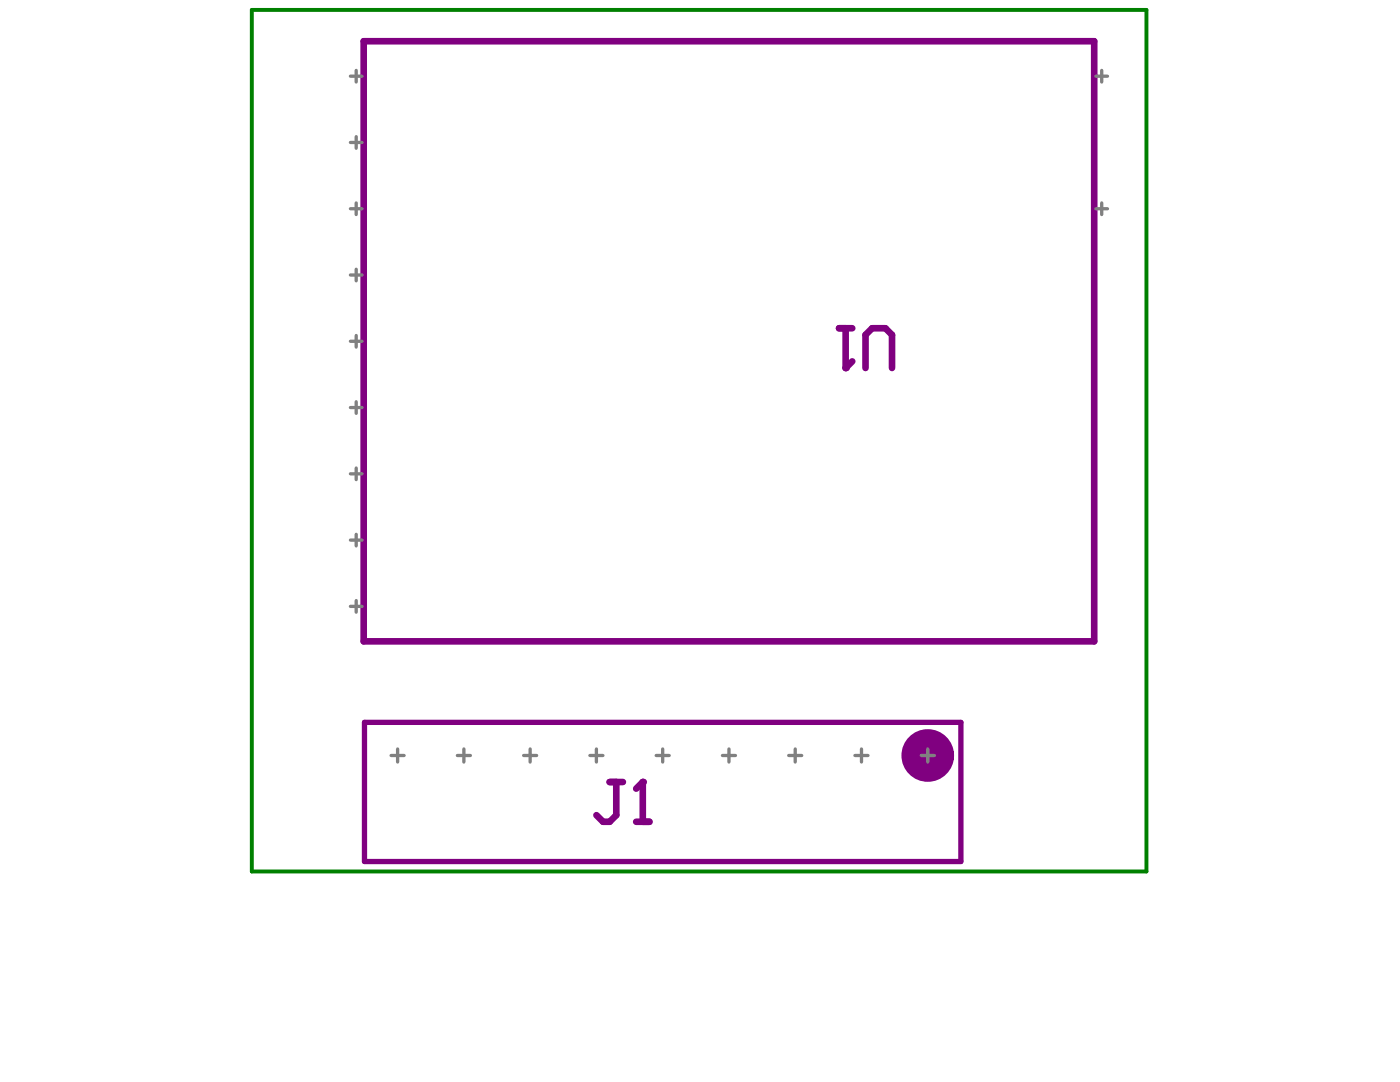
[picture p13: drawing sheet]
<svg xmlns="http://www.w3.org/2000/svg" width="279mm" height="216mm" viewBox="0 0 279 216" stroke-linecap="round" stroke-linejoin="round" font-family="sans-serif">
<path d="M72.7 144.1h119.1v27.8h-119.1z" fill="none" stroke="#800080" stroke-width="1.1"/>
<path d="M72.6 8.2h145.8v119.8h-145.8zM121.7 156h2.6M123 156v6.7l-1.3 1.3h-1.3l-1.4-1.3M128.3 156v8M127 164h2.6" fill="none" stroke="#800080" stroke-width="1.3"/>
<circle cx="128.3" cy="156" r=".66" fill="#800080"/>
<path d="M167.4 65.5h2.7M168.8 65.5v7.9M172.7 73.4v-6.6l1.4-1.3h2.6l1.3 1.3v6.6M128.3 156l-1.3 1.4" fill="none" stroke="#800080" stroke-width="1.3"/>
<circle cx="168.8" cy="73.4" r=".66" fill="#800080"/>
<path d="M170.1 72.1l-1.3 1.3" fill="none" stroke="#800080" stroke-width="1.3"/>
<circle cx="185.2" cy="150.8" r="2.65" fill="none" stroke="#800080" stroke-width="5.2"/>
<path d="M50.3 2h178.5v171.9h-178.5z" fill="none" stroke="#008000" stroke-width=".78"/>
<g fill="none" stroke="#808080" stroke-width=".66">
<path d="M69.9 15.2h2.3M71.1 14v2.4M218.7 15.2h2.3M219.9 14v2.4M69.9 28.4h2.3M71.1 27.3v2.3M69.9 54.9h2.3M69.9 41.7h2.3M71.1 40.5v2.3M71.1 53.7v2.3M218.7 41.7h2.3M219.9 40.5v2.3"/>
<path d="M69.9 68.1h2.3M71.1 66.9v2.4M69.9 94.5h2.3M69.9 81.3h2.3M71.1 80.2v2.3M71.1 93.4v2.3M69.9 107.8h2.3M71.1 106.6v2.3M71.1 119.8v2.4M69.9 121h2.3M78.1 150.8h2.6M79.4 149.4v2.7"/>
<path d="M91.3 150.8h2.6M92.6 149.4v2.7M104.5 150.8h2.6M105.8 149.4v2.7M117.7 150.8h2.6M119 149.4v2.7M131 150.8h2.6M132.3 149.4v2.7M144.2 150.8h2.6M145.5 149.4v2.7M157.4 150.8h2.6M158.7 149.4v2.7"/>
<path d="M170.6 150.8h2.6M171.9 149.4v2.7M183.9 150.8h2.6M185.2 149.4v2.7"/>
</g>
</svg>
